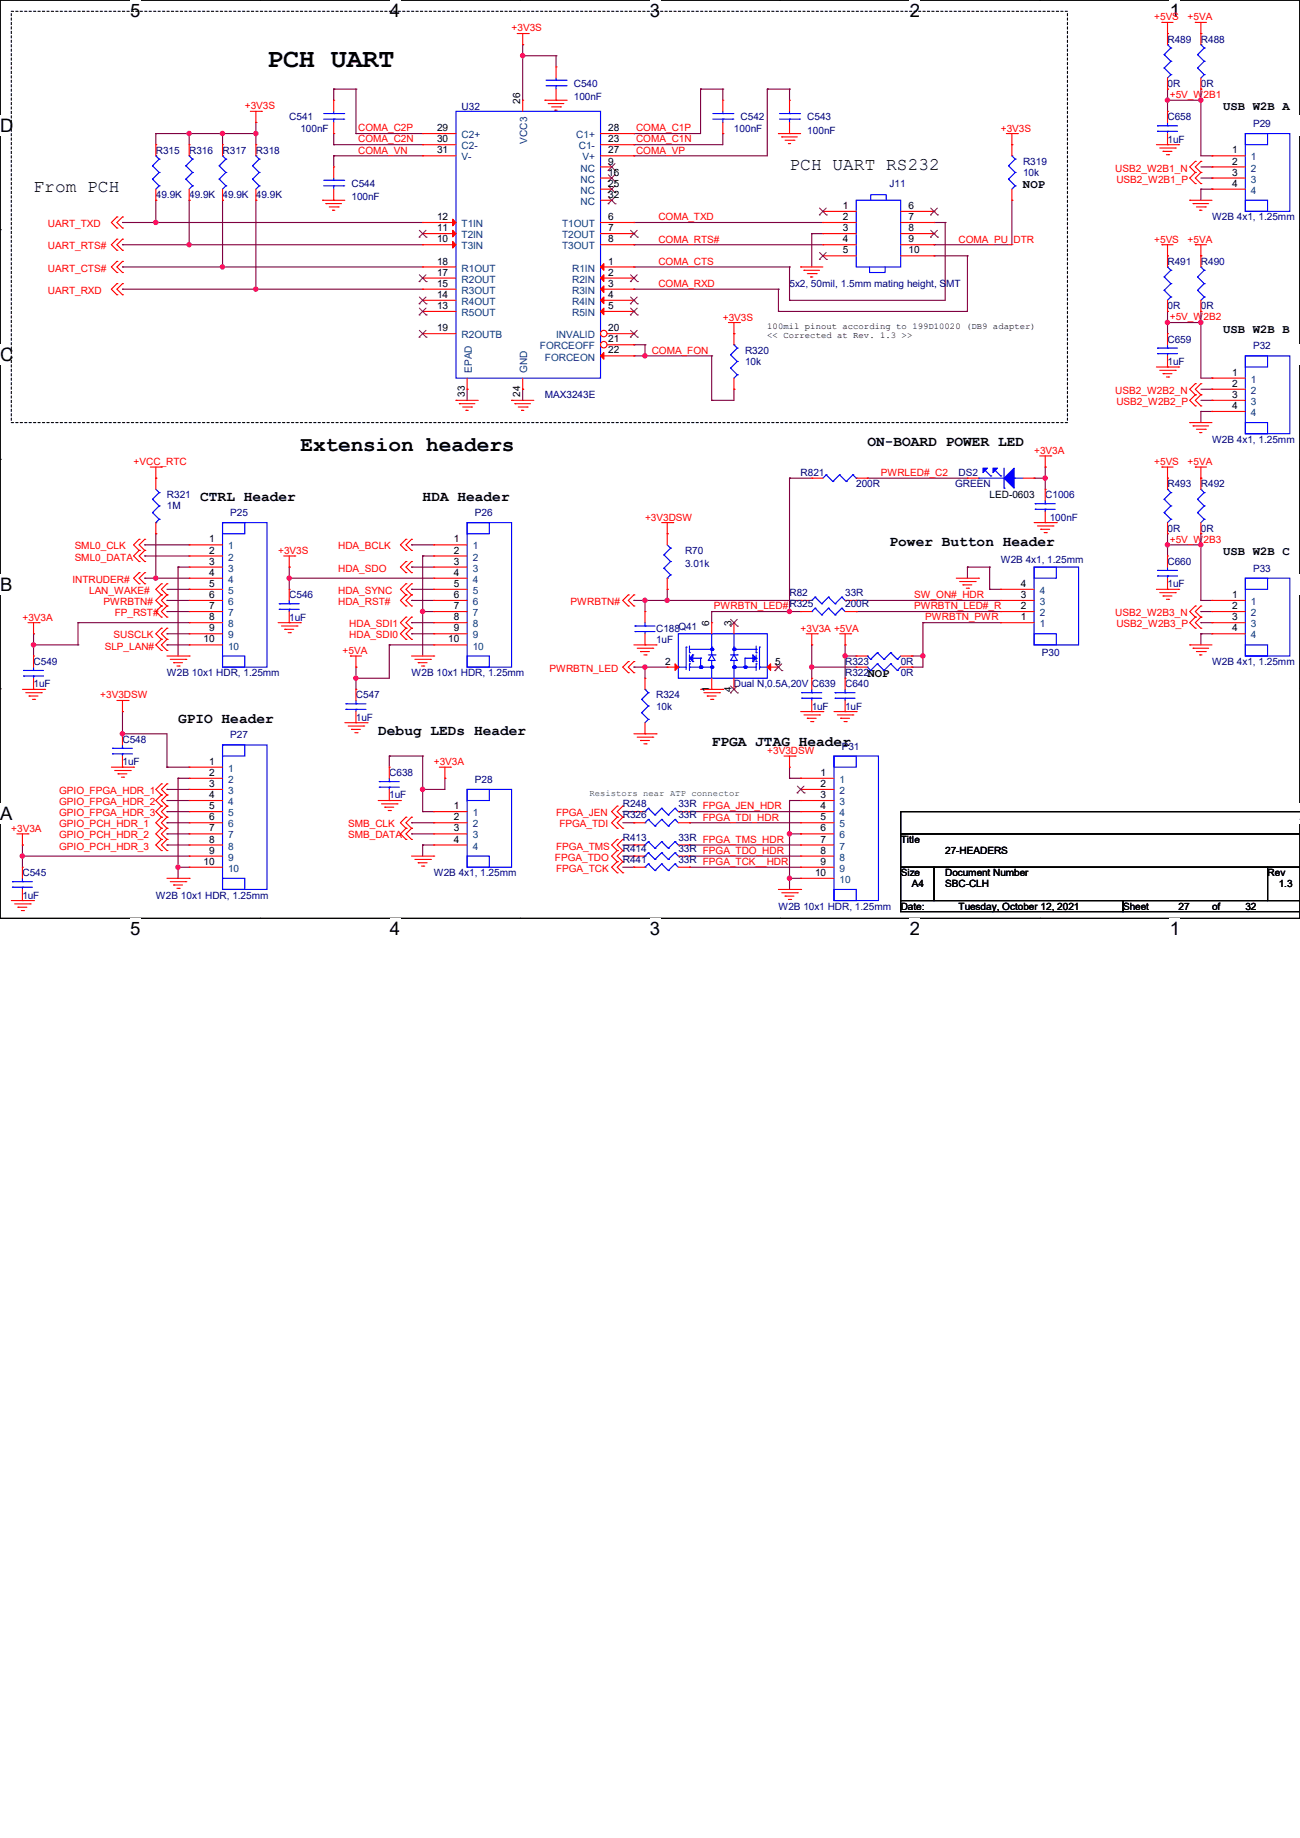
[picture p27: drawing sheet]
<svg xmlns="http://www.w3.org/2000/svg" width="297mm" height="420mm" viewBox="0 0 297 420" stroke-linecap="round" stroke-linejoin="round" font-family="sans-serif">
<defs><g id="words">
<text font-size="6.1" x="61" y="15.3">PCH UART</text>
<text font-size="4.8" x="68.6" y="103.2">Extension headers</text>
<g font-size="4.2">
<text x="29.7" y="3.9">5</text>
<text x="89.1" y="3.9">4</text>
<text x="148.5" y="3.9">3</text>
<text x="207.9" y="3.9">2</text>
<text x="267.3" y="3.9">1</text>
<text x="0" y="30.1">D</text>
<text x="0" y="82.5">C</text>
<text x="0" y="135">B</text>
<text x="0" y="187.4">A</text>
<text x="297" y="187.4">A</text>
<text x="29.7" y="213.7">5</text>
<text x="89.1" y="213.7">4</text>
<text x="148.5" y="213.7">3</text>
<text x="207.9" y="213.7">2</text>
<text x="267.3" y="213.7">1</text>
</g>
<g font-size="4.1">
<text x="180.4" y="38.9">PCH UART RS232</text>
<text x="7.7" y="43.9">From PCH</text>
</g>
<g font-size="3.3">
<text x="198.2" y="101.8">ON-BOARD POWER LED</text>
<text x="45.8" y="114.5">CTRL Header</text>
<text x="96.6" y="114.5">HDA Header</text>
<text x="203.2" y="124.7">Power Button Header</text>
<text x="40.7" y="165.3">GPIO Header</text>
<text x="86.4" y="167.9">Debug LEDs Header</text>
<text x="162.6" y="170.4">FPGA JTAG Header</text>
</g>
<g font-size="2.8">
<text x="279.4" y="25.2">USB W2B A</text>
<text x="233.7" y="43">NOP</text>
<text x="279.4" y="76">USB W2B B</text>
<text x="279.4" y="126.8">USB W2B C</text>
<text x="198.2" y="154.8">NOP</text>
</g>
<g font-size="2.3" fill="#f00">
<text x="263.7" y="4.7">+5VS</text>
<text x="271.3" y="4.7">+5VA</text>
<text x="116.9" y="7.2">+3V3S</text>
<text x="267.3" y="22.4">+5V_W2B1</text>
<text x="55.9" y="25">+3V3S</text>
<text x="81.8" y="32.6">COMA_C2N</text>
<text x="81.8" y="30">COMA_C2P</text>
<text x="81.8" y="35.1">COMA_VN</text>
<text x="145.3" y="30">COMA_C1P</text>
<text x="145.3" y="32.6">COMA_C1N</text>
<text x="145.3" y="35.1">COMA_VP</text>
<text x="228.6" y="30.1">+3V3S</text>
<text x="254.8" y="39.2">USB2_W2B1_N</text>
<text x="255.1" y="41.7">USB2_W2B1_P</text>
<text x="11" y="51.9">UART_TXD</text>
<text x="150.4" y="50.3">COMA_TXD</text>
<text x="11" y="57">UART_RTS#</text>
<text x="150.4" y="55.4">COMA_RTS#</text>
<text x="219" y="55.4">COMA_PU_DTR</text>
<text x="263.7" y="55.5">+5VS</text>
<text x="271.3" y="55.5">+5VA</text>
<text x="11" y="62.1">UART_CTS#</text>
<text x="150.4" y="60.5">COMA_CTS</text>
<text x="150.4" y="65.6">COMA_RXD</text>
<text x="11" y="67.1">UART_RXD</text>
<text x="165.1" y="73.2">+3V3S</text>
<text x="267.3" y="73.2">+5V_W2B2</text>
<text x="148.9" y="80.8">COMA_FON</text>
<text x="254.8" y="90">USB2_W2B2_N</text>
<text x="255.1" y="92.5">USB2_W2B2_P</text>
<text x="30.5" y="106.3">+VCC_RTC</text>
<text x="236.3" y="103.7">+3V3A</text>
<text x="263.7" y="106.3">+5VS</text>
<text x="271.3" y="106.3">+5VA</text>
<text x="201.2" y="108.8">PWRLED#_C2</text>
<text x="147.4" y="119">+3V3DSW</text>
<text x="17.1" y="125.6">SML0_CLK</text>
<text x="77.3" y="125.6">HDA_BCLK</text>
<text x="267.3" y="124">+5V_W2B3</text>
<text x="17.1" y="128.1">SML0_DATA</text>
<text x="63.5" y="126.6">+3V3S</text>
<text x="77.3" y="130.6">HDA_SDO</text>
<text x="16.6" y="133.2">INTRUDER#</text>
<text x="20.4" y="135.7">LAN_WAKE#</text>
<text x="77.3" y="135.7">HDA_SYNC</text>
<text x="208.8" y="136.7">SW_ON#_HDR</text>
<text x="5.1" y="141.8">+3V3A</text>
<text x="23.7" y="138.3">PWRBTN#</text>
<text x="26.2" y="140.8">FP_RST#</text>
<text x="77.3" y="138.3">HDA_RST#</text>
<text x="79.8" y="143.3">HDA_SDI1</text>
<text x="130.3" y="138.3">PWRBTN#</text>
<text x="163.1" y="139.2">PWRBTN_LED#</text>
<text x="208.8" y="139.2">PWRBTN_LED#_R</text>
<text x="211.4" y="141.8">PWRBTN_PWR</text>
<text x="254.8" y="140.8">USB2_W2B3_N</text>
<text x="255.1" y="143.3">USB2_W2B3_P</text>
<text x="23.9" y="148.4">SLP_LAN#</text>
<text x="26" y="145.9">SUSCLK</text>
<text x="78.3" y="149.4">+5VA</text>
<text x="79.8" y="145.9">HDA_SDI0</text>
<text x="182.9" y="144.4">+3V3A +5VA</text>
<text x="125.5" y="153.5">PWRBTN_LED</text>
<text x="22.9" y="159.6">+3V3DSW</text>
<text x="175.3" y="172.3">+3V3DSW</text>
<text x="99.1" y="174.8">+3V3A</text>
<text x="13.5" y="181.4">GPIO_FPGA_HDR_1</text>
<text x="13.5" y="184">GPIO_FPGA_HDR_2</text>
<text x="2.6" y="190.1">+3V3A</text>
<text x="13.5" y="186.5">GPIO_FPGA_HDR_3</text>
<text x="13.5" y="189.1">GPIO_PCH_HDR_1</text>
<text x="13.5" y="191.6">GPIO_PCH_HDR_2</text>
<text x="79.5" y="191.6">SMB_DATA</text>
<text x="79.5" y="189.1">SMB_CLK</text>
<text x="127" y="186.5">FPGA_JEN</text>
<text x="127.8" y="189.1">FPGA_TDI</text>
<text x="13.5" y="194.1">GPIO_PCH_HDR_3</text>
<text x="126.8" y="196.7">FPGA_TDO</text>
<text x="127" y="194.1">FPGA_TMS</text>
<text x="127" y="199.2">FPGA_TCK</text>
</g>
<g font-size="2.3" fill="#000080">
<text x="266.7" y="9.7">R489</text>
<text x="274.4" y="9.7">R488</text>
<text x="131.1" y="19.9">C540</text>
<text x="131.1" y="22.9">100nF</text>
<text x="266.7" y="19.9">0R</text>
<text x="274.4" y="19.9">0R</text>
<text x="66.1" y="27.5">C541</text>
<text x="105.5" y="25.2">U32</text>
<text x="169.2" y="27.5">C542</text>
<text x="184.4" y="27.5">C543</text>
<text x="266.7" y="27.5">C658</text>
<text x="286.3" y="29">P29</text>
<text x="35.6" y="35.1">R315</text>
<text x="43.2" y="35.1">R316</text>
<text x="50.8" y="35.1">R317</text>
<text x="58.5" y="35.1">R318</text>
<text x="68.6" y="30.1">100nF</text>
<text x="167.7" y="30.1">100nF</text>
<text x="184.4" y="30.6">100nF</text>
<text x="266.7" y="32.6">1uF</text>
<text x="233.7" y="37.7">R319</text>
<text x="233.7" y="40.2">10k</text>
<text x="35.6" y="45.3">49.9K</text>
<text x="43.2" y="45.3">49.9K</text>
<text x="50.8" y="45.3">49.9K</text>
<text x="58.5" y="45.3">49.9K</text>
<text x="80.3" y="42.8">C544</text>
<text x="80.3" y="45.8">100nF</text>
<text x="203.2" y="42.8">J11</text>
<text x="276.9" y="50.4">W2B 4x1, 1.25mm</text>
<text x="180.4" y="65.6">5x2, 50mil, 1.5mm mating height, SMT</text>
<text x="266.7" y="60.5">R491</text>
<text x="274.4" y="60.5">R490</text>
<text x="266.7" y="70.7">0R</text>
<text x="274.4" y="70.7">0R</text>
<text x="170.2" y="80.9">R320</text>
<text x="170.2" y="83.4">10k</text>
<text x="266.7" y="78.3">C659</text>
<text x="266.7" y="83.4">1uF</text>
<text x="286.3" y="79.8">P32</text>
<text x="124.5" y="91">MAX3243E</text>
<text x="276.9" y="101.2">W2B 4x1, 1.25mm</text>
<text x="38.1" y="113.9">R321</text>
<text x="182.9" y="108.8">R821</text>
<text x="195.6" y="111.3">200R</text>
<text x="218.2" y="111.3">GREEN</text>
<text x="219" y="108.8">DS2</text>
<text x="238.8" y="113.9">C1006</text>
<text x="266.7" y="111.3">R493</text>
<text x="274.4" y="111.3">R492</text>
<text x="38.1" y="116.4">1M</text>
<text x="52.6" y="117.9">P25</text>
<text x="108.5" y="117.9">P26</text>
<text x="239.8" y="119">100nF</text>
<text x="266.7" y="121.5">0R</text>
<text x="274.4" y="121.5">0R</text>
<text x="156.5" y="126.6">R70</text>
<text x="156.5" y="129.6">3.01k</text>
<text x="228.6" y="128.6">W2B 4x1, 1.25mm</text>
<text x="266.7" y="129.1">C660</text>
<text x="286.3" y="130.6">P33</text>
<text x="66.1" y="136.7">C546</text>
<text x="180.4" y="136.2">R82</text>
<text x="193.1" y="136.2">33R</text>
<text x="266.7" y="134.2">1uF</text>
<text x="66.1" y="141.8">1uF</text>
<text x="180.4" y="138.8">R325</text>
<text x="193.1" y="138.8">200R</text>
<text x="149.9" y="144.4">C188Q41</text>
<text x="149.9" y="146.9">1uF</text>
<text x="238" y="149.9">P30</text>
<text x="7.7" y="152">C549</text>
<text x="38.1" y="154.5">W2B 10x1 HDR, 1.25mm</text>
<text x="94" y="154.5">W2B 10x1 HDR, 1.25mm</text>
<text x="193.1" y="154.5">R322</text>
<text x="193.1" y="152">R323</text>
<text x="205.8" y="154.5">0R</text>
<text x="205.8" y="152">0R</text>
<text x="276.9" y="152">W2B 4x1, 1.25mm</text>
<text x="7.7" y="157.1">1uF</text>
<text x="81.3" y="159.6">C547</text>
<text x="149.9" y="159.6">R324</text>
<text x="167.7" y="157.1">Dual N,0.5A,20V</text>
<text x="185.5" y="157.1">C639</text>
<text x="193.1" y="157.1">C640</text>
<text x="81.3" y="164.7">1uF</text>
<text x="149.9" y="162.1">10k</text>
<text x="185.5" y="162.1">1uF</text>
<text x="193.1" y="162.1">1uF</text>
<text x="28" y="169.8">C548</text>
<text x="52.6" y="168.7">P27</text>
<text x="192.3" y="171.3">P31</text>
<text x="28" y="174.8">1uF</text>
<text x="88.9" y="177.4">C638</text>
<text x="108.5" y="178.9">P28</text>
<text x="88.9" y="182.5">1uF</text>
<text x="142.3" y="184.5">R248</text>
<text x="155" y="184.5">33R FPGA_JEN_HDR</text>
<text x="142.3" y="187">R326</text>
<text x="155" y="187">33R FPGA_TDI_HDR</text>
<text x="142.3" y="192.1">R413</text>
<text x="142.3" y="194.6">R414</text>
<text x="142.3" y="197.2">R441</text>
<text x="155" y="192.1">33R FPGA_TMS_HDR</text>
<text x="155" y="194.6">33R FPGA_TDO_HDR</text>
<text x="155" y="197.2">33R FPGA_TCK__HDR</text>
<text x="5.1" y="200.2">C545</text>
<text x="99.1" y="200.2">W2B 4x1, 1.25mm</text>
<text x="5.1" y="205.3">1uF</text>
<text x="35.6" y="205.3">W2B 10x1 HDR, 1.25mm</text>
<text x="177.8" y="207.9">W2B 10x1 HDR, 1.25mm</text>
</g>
<g font-size="2.3">
<text x="118.9" y="23.7" transform="rotate(-90 118.9 23.7)">26</text>
<text x="99.9" y="30">29</text>
<text x="139" y="30">28</text>
<text x="99.9" y="32.5">30</text>
<text x="99.9" y="35.1">31</text>
<text x="139" y="35.1">27</text>
<text x="139" y="32.5">23</text>
<text x="281.5" y="35.1">1</text>
<text x="139" y="37.6">9</text>
<text x="139" y="40.1">16</text>
<text x="281.5" y="37.6">2</text>
<text x="281.5" y="40.1">3</text>
<text x="139" y="42.7">25</text>
<text x="139" y="45.2">32</text>
<text x="192.6" y="47.8">1</text>
<text x="207.6" y="47.8">6</text>
<text x="281.5" y="42.7">4</text>
<text x="99.9" y="52.8">11</text>
<text x="99.9" y="50.3">12</text>
<text x="139" y="50.3">6</text>
<text x="139" y="52.8">7</text>
<text x="192.6" y="50.3">2</text>
<text x="192.6" y="52.8">3</text>
<text x="207.6" y="52.8">8</text>
<text x="207.6" y="50.3">7</text>
<text x="99.9" y="55.4">10</text>
<text x="139" y="55.4">8</text>
<text x="192.6" y="55.4">4</text>
<text x="192.6" y="57.9">5</text>
<text x="207.6" y="57.9">10</text>
<text x="207.6" y="55.4">9</text>
<text x="99.9" y="60.5">18</text>
<text x="99.9" y="63">17</text>
<text x="99.9" y="65.5">15</text>
<text x="139" y="60.5">1</text>
<text x="139" y="63">2</text>
<text x="139" y="65.5">3</text>
<text x="99.9" y="68.1">14</text>
<text x="99.9" y="70.6">13</text>
<text x="139" y="68.1">4</text>
<text x="139" y="70.6">5</text>
<text x="99.9" y="75.7">19</text>
<text x="139" y="75.7">20</text>
<text x="139" y="80.8">22</text>
<text x="139" y="78.2">21</text>
<text x="281.5" y="85.9">1</text>
<text x="281.5" y="88.4">2</text>
<text x="106.2" y="90.7" transform="rotate(-90 106.2 90.7)">33</text>
<text x="118.9" y="90.7" transform="rotate(-90 118.9 90.7)">24</text>
<text x="281.5" y="90.9">3</text>
<text x="281.5" y="93.5">4</text>
<text x="226.1" y="113.9">LED-0603</text>
<text x="47.8" y="124">1</text>
<text x="103.7" y="124">1</text>
<text x="47.8" y="126.5">2</text>
<text x="47.8" y="129">3</text>
<text x="47.8" y="131.6">4</text>
<text x="103.7" y="126.5">2</text>
<text x="103.7" y="129">3</text>
<text x="103.7" y="131.6">4</text>
<text x="47.8" y="134.1">5</text>
<text x="47.8" y="136.7">6</text>
<text x="103.7" y="134.1">5</text>
<text x="103.7" y="136.7">6</text>
<text x="233.2" y="136.7">3</text>
<text x="233.2" y="134.1">4</text>
<text x="281.5" y="136.7">1</text>
<text x="47.8" y="139.2">7</text>
<text x="47.8" y="141.7">8</text>
<text x="103.7" y="139.2">7</text>
<text x="103.7" y="141.7">8</text>
<text x="162.1" y="143" transform="rotate(-90 162.1 143)">6</text>
<text x="167.1" y="143" transform="rotate(-90 167.1 143)">3</text>
<text x="233.2" y="141.7">1</text>
<text x="233.2" y="139.2">2</text>
<text x="281.5" y="139.2">2</text>
<text x="281.5" y="141.7">3</text>
<text x="46.5" y="146.8">10</text>
<text x="47.8" y="144.3">9</text>
<text x="102.4" y="146.8">10</text>
<text x="103.7" y="144.3">9</text>
<text x="281.5" y="144.3">4</text>
<text x="151.9" y="151.9">2</text>
<text x="177.1" y="151.9">5</text>
<text x="162.1" y="158" transform="rotate(-90 162.1 158)">1</text>
<text x="167.1" y="158" transform="rotate(-90 167.1 158)">4</text>
<text x="47.8" y="174.8">1</text>
<text x="47.8" y="177.3">2</text>
<text x="47.8" y="179.8">3</text>
<text x="187.5" y="177.3">1</text>
<text x="187.5" y="179.8">2</text>
<text x="47.8" y="182.4">4</text>
<text x="47.8" y="184.9">5</text>
<text x="103.7" y="184.9">1</text>
<text x="187.5" y="182.4">3</text>
<text x="187.5" y="184.9">4</text>
<text x="47.8" y="187.5">6</text>
<text x="47.8" y="190">7</text>
<text x="103.7" y="187.5">2</text>
<text x="103.7" y="190">3</text>
<text x="187.5" y="187.5">5</text>
<text x="187.5" y="190">6</text>
<text x="46.5" y="197.6">10</text>
<text x="47.8" y="192.5">8</text>
<text x="47.8" y="195.1">9</text>
<text x="103.7" y="192.5">4</text>
<text x="187.5" y="192.5">7</text>
<text x="187.5" y="195.1">8</text>
<text x="187.5" y="197.6">9</text>
<text x="205.8" y="192.6">Title</text>
<text x="215.9" y="195.2">27-HEADERS</text>
<text x="186.2" y="200.2">10</text>
<text x="205.8" y="200.2">Size</text>
<text x="208.3" y="202.8">A4</text>
<text x="215.9" y="200.2">Document Number</text>
<text x="215.9" y="202.8">SBC-CLH</text>
<text x="289.6" y="200.2">Rev</text>
<text x="292.2" y="202.8">1.3</text>
<text x="205.8" y="207.9">Date:</text>
<text x="219" y="207.9">Tuesday, October 12, 2021</text>
<text x="256.6" y="207.9">Sheet</text>
<text x="269.3" y="207.9">27</text>
<text x="276.9" y="207.9">of</text>
<text x="284.5" y="207.9">32</text>
</g>
<g font-size="2.3" fill="#004080">
<text x="105.5" y="31.6">C2+</text>
<text x="105.5" y="34.1">C2-</text>
<text x="120.5" y="32.8" transform="rotate(-90 120.5 32.8)">VCC3</text>
<text x="131.7" y="31.6">C1+</text>
<text x="132.3" y="34.1">C1-</text>
<text x="105.5" y="36.7">V-</text>
<text x="132.6" y="39.2">NC</text>
<text x="132.6" y="41.7">NC</text>
<text x="133.1" y="36.7">V+</text>
<text x="285.8" y="36.7">1</text>
<text x="285.8" y="39.2">2</text>
<text x="285.8" y="41.7">3</text>
<text x="132.6" y="44.3">NC</text>
<text x="132.6" y="46.8">NC</text>
<text x="285.8" y="44.3">4</text>
<text x="105.5" y="51.9">T1IN</text>
<text x="128.4" y="51.9">T1OUT</text>
<text x="105.5" y="57">T3IN</text>
<text x="105.5" y="54.4">T2IN</text>
<text x="128.4" y="54.4">T2OUT</text>
<text x="128.4" y="57">T3OUT</text>
<text x="105.5" y="62.1">R1OUT</text>
<text x="105.5" y="64.6">R2OUT</text>
<text x="130.7" y="62.1">R1IN</text>
<text x="130.7" y="64.6">R2IN</text>
<text x="105.5" y="67.1">R3OUT</text>
<text x="105.5" y="69.7">R4OUT</text>
<text x="130.7" y="67.1">R3IN</text>
<text x="130.7" y="69.7">R4IN</text>
<text x="105.5" y="77.3">R2OUTB</text>
<text x="105.5" y="72.2">R5OUT</text>
<text x="127" y="77.3">INVALID</text>
<text x="130.7" y="72.2">R5IN</text>
<text x="123.4" y="79.8">FORCEOFF</text>
<text x="124.5" y="82.4">FORCEON</text>
<text x="107.8" y="85.1" transform="rotate(-90 107.8 85.1)">EPAD</text>
<text x="120.5" y="85.1" transform="rotate(-90 120.5 85.1)">GND</text>
<text x="285.8" y="87.5">1</text>
<text x="285.8" y="90">2</text>
<text x="285.8" y="92.5">3</text>
<text x="285.8" y="95.1">4</text>
<text x="52.1" y="125.6">1</text>
<text x="108" y="125.6">1</text>
<text x="52.1" y="128.1">2</text>
<text x="52.1" y="130.6">3</text>
<text x="108" y="128.1">2</text>
<text x="108" y="130.6">3</text>
<text x="52.1" y="133.2">4</text>
<text x="52.1" y="135.7">5</text>
<text x="108" y="133.2">4</text>
<text x="108" y="135.7">5</text>
<text x="237.5" y="135.7">4</text>
<text x="52.1" y="138.3">6</text>
<text x="52.1" y="140.8">7</text>
<text x="52.1" y="143.3">8</text>
<text x="108" y="138.3">6</text>
<text x="108" y="140.8">7</text>
<text x="108" y="143.3">8</text>
<text x="237.5" y="143.3">1</text>
<text x="237.5" y="140.8">2</text>
<text x="237.5" y="138.3">3</text>
<text x="285.8" y="138.3">1</text>
<text x="285.8" y="140.8">2</text>
<text x="285.8" y="143.3">3</text>
<text x="52.1" y="145.9">9</text>
<text x="52.1" y="148.4">10</text>
<text x="108" y="145.9">9</text>
<text x="108" y="148.4">10</text>
<text x="285.8" y="145.9">4</text>
<text x="52.1" y="176.4">1</text>
<text x="52.1" y="178.9">2</text>
<text x="191.8" y="178.9">1</text>
<text x="52.1" y="181.4">3</text>
<text x="52.1" y="184">4</text>
<text x="191.8" y="181.4">2</text>
<text x="191.8" y="184">3</text>
<text x="52.1" y="186.5">5</text>
<text x="52.1" y="189.1">6</text>
<text x="52.1" y="191.6">7</text>
<text x="108" y="186.5">1</text>
<text x="108" y="189.1">2</text>
<text x="108" y="191.6">3</text>
<text x="191.8" y="186.5">4</text>
<text x="191.8" y="189.1">5</text>
<text x="191.8" y="191.6">6</text>
<text x="52.1" y="194.1">8</text>
<text x="52.1" y="196.7">9</text>
<text x="108" y="194.1">4</text>
<text x="191.8" y="194.1">7</text>
<text x="191.8" y="196.7">8</text>
<text x="52.1" y="199.2">10</text>
<text x="191.8" y="199.2">9</text>
<text x="191.8" y="201.8">10</text>
</g>
<g font-size="2">
<text x="175.3" y="75.3">100mil pinout according to 199D10020 (DB9 adapter)</text>
<text x="175.3" y="77.3">&lt;&lt; Corrected at Rev. 1.3 &gt;&gt;</text>
</g>
<text font-size="2" fill="#008000" x="134.7" y="181.9">Resistors near ATP connector</text>
</g></defs>
<path d="M0 0h297v209.8h-297z" fill="none" stroke="#000" stroke-width=".25"/>
<g fill="#fff">
<path d="M29.7 0h2.4v4.8h-2.4z"/>
<path d="M29.7 209.8h2.4v4.8h-2.4z"/>
</g>
<path d="M59.4 0h.1M59.4 209.8h.1" fill="none" stroke="#000" stroke-width=".25"/>
<g fill="#fff">
<path d="M89.1 0h2.3v4.8h-2.3z"/>
<path d="M89.1 209.8h2.3v4.8h-2.3z"/>
</g>
<path d="M118.8 0h.1M118.8 209.8h.1" fill="none" stroke="#000" stroke-width=".25"/>
<g fill="#fff">
<path d="M148.5 0h2.3v4.8h-2.3z"/>
<path d="M148.5 209.8h2.3v4.8h-2.3z"/>
</g>
<path d="M178.2 0h.1M178.2 209.8h.1" fill="none" stroke="#000" stroke-width=".25"/>
<g fill="#fff">
<path d="M207.9 0h2.3v4.8h-2.3z"/>
<path d="M207.9 209.8h2.3v4.8h-2.3z"/>
</g>
<path d="M237.6 0h.1M237.6 209.8h.1" fill="none" stroke="#000" stroke-width=".25"/>
<g fill="#fff">
<path d="M267.3 0h2.3v4.8h-2.3z"/>
<path d="M267.3 209.8h2.3v4.8h-2.3z"/>
<path d="M0 26.2h3.1v4.8h-3.1z"/>
<path d="M297 26.2v4.8z"/>
<path d="M0 78.7h3.1v4.7h-3.1z"/>
<path d="M297 78.7v4.7z"/>
</g>
<path d="M0 52.5h.1M297 52.5h.1" fill="none" stroke="#000" stroke-width=".25"/>
<g fill="#fff">
<path d="M0 131.1h2.9v4.8h-2.9z"/>
<path d="M297 131.1v4.8z"/>
</g>
<path d="M0 104.9h.1M297 104.9h.1" fill="none" stroke="#000" stroke-width=".25"/>
<g fill="#fff">
<path d="M0 183.6h2.9v4.7h-2.9z"/>
<path d="M296.9 183.6h.1v4.7h-.1z"/>
</g>
<path d="M0 157.4h.1M297 157.4h.1M205.8 198.2h7.6v7.6h-7.6zM213.4 198.2h76.2v7.6h-76.2zM297.1 185.5h-91.3v5h91.3h-91.3v7.7h91.3h-7.5v7.6h7.5h-40.5v2.5h40.5M205.8 205.8h50.8v2.5h-50.8z" fill="none" stroke="#000" stroke-width=".25"/>
<path d="M2.6 2.6h241.3v94h-241.3z" fill="none" stroke="#000" stroke-width=".25" stroke-dasharray=".5"/>
<g fill="none" stroke="#800040" stroke-width=".25">
<path d="M119.4 12.7h.1M119.4 10.2h.1M119.4 10.2v12.7M119.4 12.7h7.6M127 12.7h.1M127 12.7v2.6M35.6 30.5h.1M35.6 30.5h22.9M35.6 30.5v2.6M43.2 30.5h.1M43.2 30.5v2.6M50.8 30.5h.1"/>
<path d="M50.8 30.5v2.6M58.5 28h.1M58.5 30.5h.1M58.5 28v5.1M76.2 33.1h.1M76.2 30.5h.1M76.2 20.4h.1M76.2 35.6h.1M76.2 20.4h5.1M76.2 33.1h20.4M76.2 20.4v2.5M76.2 30.5v2.6"/>
<path d="M76.2 35.6v2.5M76.2 35.6h20.4M81.3 30.5h.1M81.3 20.4h.1M81.3 30.5h15.3M81.3 20.4v10.1M144.8 30.5h.1M144.8 33.1h.1M144.8 35.6h.1M160.1 20.4h.1M160.1 20.4h5M160.1 20.4v10.1h-15.3"/>
<path d="M165.1 20.4h.1M165.1 30.5h.1M165.1 20.4v2.5M165.1 30.5v2.6h-20.3M175.3 20.4h.1M175.3 20.4v15.2h-30.5M175.3 20.4h5.1M180.4 20.4h.1M180.4 20.4v2.5M266.7 22.9h.1M266.7 20.4h.1M266.7 22.9h7.7"/>
<path d="M266.7 20.4v5M274.4 22.9h.1M274.4 20.4h.1M274.4 20.4v15.2h2.5M274.4 38.1h2.5M276.9 38.1h.1M276.9 35.6h.1M28 50.8h.1M28 55.9h.1M28 50.8h68.6M28 55.9h68.6M35.6 50.8h.1"/>
<path d="M35.6 45.8h.1M35.6 45.8v5M43.2 55.9h.1M43.2 45.8h.1M43.2 45.8v10.1M50.8 45.8h.1M50.8 45.8v15.2M58.5 45.8h.1M58.5 45.8v20.3M144.8 55.9h.1M144.8 50.8h.1M144.8 50.8h43.2"/>
<path d="M144.8 55.9h43.2M185.5 53.4h.1M185.5 53.4h2.5M185.5 53.4v7.6M213.4 50.8h.1M213.4 58.5h.1M213.4 55.9h.1M213.4 50.8h2.5M213.4 58.5h7.6M215.9 50.8h.1M215.9 50.8v17.8h-35.5M221 58.5h.1"/>
<path d="M221 58.5v12.7h-43.2M231.2 45.8h.1M231.2 45.8v10.1h-17.8M274.4 43.2h.1M274.4 40.7h2.5M274.4 43.2v2.6M274.4 43.2h2.5M276.9 40.7h.1M276.9 43.2h.1M28 61h.1M28 66.1h.1M28 61h68.6"/>
<path d="M28 66.1h68.6M50.8 61h.1M58.5 66.1h.1M144.8 61h.1M144.8 66.1h.1M144.8 78.8h.1M144.8 61h35.6M144.8 66.1h33M144.8 78.8h2.6M147.4 78.8h.1M147.4 78.8v2.5M177.8 66.1h.1"/>
<path d="M177.8 71.2h.1M177.8 66.1v5.1M180.4 68.6h.1M180.4 61h.1M180.4 61v7.6M266.7 73.7h.1M266.7 71.2h.1M266.7 71.2v5M266.7 73.7h7.7M274.4 73.7h.1M274.4 71.2h.1M274.4 71.2v15.2h2.5"/>
<path d="M106.7 88.9h.1M106.7 88.9v2.6M119.4 88.9h.1M119.4 88.9v2.6M144.8 81.3h.1M144.8 81.3h17.8M147.4 81.3h.1M162.6 81.3h.1M162.6 91.5h.1M162.6 81.3v10.2M167.7 88.9h.1M167.7 88.9v2.6h-5.1"/>
<path d="M274.4 94h.1M274.4 91.5h2.5M274.4 94v2.6M274.4 88.9h2.5M274.4 94h2.5M276.9 88.9h.1M276.9 91.5h.1M276.9 86.4h.1M276.9 94h.1M180.4 109.3h.1M180.4 109.3v30.4M180.4 109.3h5.1"/>
<path d="M198.2 109.3h.1M198.2 109.3h22.8M236.3 109.3h.1M236.3 109.3h2.5M238.8 106.7h.1M238.8 109.3h.1M238.8 106.7v5.1M33.1 124.5h.1M33.1 127h.1M33.1 132.1h.1M33.1 127h10.1M33.1 124.5h10.1"/>
<path d="M33.1 132.1h10.1M35.6 132.1h.1M35.6 122h.1M35.6 122v10.1M38.1 139.7h.1M38.1 137.2h.1M38.1 139.7h5.1M38.1 137.2h5.1M38.1 134.7h5.1M40.7 129.6h.1M40.7 129.6v20.3M40.7 129.6h2.5"/>
<path d="M43.2 134.7h.1M66.1 129.6h.1M66.1 132.1h.1M66.1 129.6v5.1M66.1 132.1h33M94 124.5h.1M94 129.6h.1M94 134.7h.1M94 137.2h.1M94 137.2h5.1M94 124.5h5.1M94 129.6h5.1"/>
<path d="M94 134.7h5.1M96.6 127h.1M96.6 139.7h.1M96.6 139.7h2.5M96.6 127h2.5M96.6 127v22.9M144.8 137.2h.1M144.8 137.2h38.1M147.4 137.2h.1M147.4 137.2v2.5M152.4 137.2h.1M152.4 134.7h.1"/>
<path d="M152.4 134.7v2.5M162.6 139.7h.1M162.6 139.7v2.6M162.6 139.7h20.3M180.4 139.7h.1M195.6 137.2h.1M195.6 139.7h.1M195.6 139.7h33M195.6 137.2h33M221 129.6h.1M221 129.6v2.5M221 129.6h5.1"/>
<path d="M226.1 129.6h.1M226.1 134.7h.1M226.1 134.7h2.5M226.1 129.6v5.1M266.7 124.5h.1M266.7 122h.1M266.7 124.5h7.7M266.7 122v5M274.4 139.7h.1M274.4 124.5h.1M274.4 122h.1M274.4 137.2h.1"/>
<path d="M274.4 139.7h2.5M274.4 137.2h2.5M274.4 122v15.2M7.7 147.4h.1M7.7 144.8h.1M7.7 147.4h10.1M7.7 144.8v5.1M17.8 142.3h.1M17.8 147.4h.1M17.8 142.3h25.4M17.8 142.3v5.1M38.1 144.8h.1"/>
<path d="M38.1 147.4h.1M38.1 144.8h5.1M38.1 147.4h5.1M81.3 152.4h.1M81.3 155h.1M81.3 152.4v5.1M88.9 147.4h.1M88.9 147.4h10.2M88.9 147.4v7.6h-7.6M94 142.3h.1M94 144.8h.1M94 142.3h5.1"/>
<path d="M94 144.8h5.1M144.8 152.4h.1M144.8 152.4h7.6M147.4 152.4h.1M147.4 152.4v2.6M185.5 152.4h.1M185.5 147.4h.1M185.5 147.4v7.6M185.5 152.4h10.1M193.1 149.9h.1M193.1 147.4h.1M193.1 147.4v7.6"/>
<path d="M193.1 149.9h2.5M208.3 152.4h.1M208.3 149.9h.1M208.3 149.9h2.6M210.9 149.9h.1M210.9 142.3h.1M210.9 142.3h17.7M210.9 142.3v10.1h-2.6M274.4 142.3h.1M274.4 144.8h.1M274.4 142.3h2.5M274.4 144.8h2.5"/>
<path d="M274.4 144.8v2.6M28 162.6h.1M28 167.7h.1M28 162.6v5.1M28 167.7h10.1v7.6M38.1 175.3h.1M38.1 175.3h5.1M40.7 177.8h.1M40.7 177.8v22.9M40.7 177.8h2.5M88.9 172.8h.1M88.9 172.8v2.5"/>
<path d="M88.9 172.8h7.7M96.6 172.8h.1M96.6 172.8v12.7M101.6 177.8h.1M101.6 177.8v2.6h-5M180.4 177.8h.1M180.4 175.3v2.5M180.4 177.8h2.5M182.9 177.8h.1M5.1 195.6h.1M5.1 193.1h.1M5.1 193.1v5.1"/>
<path d="M5.1 195.6h38.1M38.1 180.4h.1M38.1 182.9h.1M38.1 185.5h.1M38.1 188h.1M38.1 190.5h.1M38.1 193.1h.1M38.1 180.4h5.1M38.1 182.9h5.1M38.1 185.5h5.1M38.1 188h5.1M38.1 190.5h5.1"/>
<path d="M38.1 193.1h5.1M40.7 198.2h.1M40.7 198.2h2.5M94 188h.1M94 190.5h.1M94 188h5.1M94 190.5h5.1M96.6 193.1h.1M96.6 185.5h.1M96.6 180.4h.1M96.6 185.5h2.5M96.6 193.1h2.5"/>
<path d="M96.6 193.1v2.5M142.3 185.5h2.5M142.3 188h2.5M142.3 193.1h2.5M142.3 198.2h2.5M142.3 195.6h2.5M144.8 185.5h.1M144.8 188h.1M144.8 193.1h.1M144.8 195.6h.1M144.8 198.2h.1M157.5 195.6h.1"/>
<path d="M157.5 193.1h.1M157.5 188h.1M157.5 185.5h.1M157.5 198.2h.1M157.5 185.5h25.4M157.5 188h25.4M157.5 193.1h25.4M157.5 198.2h25.4M157.5 195.6h25.4M180.4 190.5h.1M180.4 182.9h.1M180.4 182.9v20.3"/>
<path d="M180.4 182.9h2.5M180.4 190.5h2.5M182.9 190.5h.1M180.4 200.7h.1M180.4 200.7h2.5"/>
</g>
<g fill="#f0f" stroke="#f0f" stroke-width=".25">
<circle cx="35.6" cy="50.8" r=".49"/>
<circle cx="50.8" cy="61" r=".49"/>
<circle cx="43.2" cy="55.9" r=".49"/>
<circle cx="58.4" cy="66.1" r=".49"/>
<circle cx="147.3" cy="81.3" r=".49"/>
<circle cx="119.4" cy="12.7" r=".49"/>
<circle cx="58.4" cy="30.5" r=".49"/>
<circle cx="50.8" cy="30.5" r=".49"/>
<circle cx="43.2" cy="30.5" r=".49"/>
<circle cx="28" cy="167.7" r=".49"/>
<circle cx="96.5" cy="139.7" r=".49"/>
<circle cx="40.7" cy="198.1" r=".49"/>
<circle cx="5.1" cy="195.6" r=".49"/>
<circle cx="66.1" cy="132.1" r=".49"/>
<circle cx="81.3" cy="155" r=".49"/>
<circle cx="7.6" cy="147.3" r=".49"/>
<circle cx="96.5" cy="180.4" r=".49"/>
<circle cx="35.6" cy="132.1" r=".49"/>
<circle cx="152.4" cy="137.2" r=".49"/>
<circle cx="193.1" cy="149.9" r=".49"/>
<circle cx="185.4" cy="152.4" r=".49"/>
<circle cx="210.8" cy="149.9" r=".49"/>
<circle cx="147.3" cy="152.4" r=".49"/>
<circle cx="238.8" cy="109.2" r=".49"/>
<circle cx="180.4" cy="139.7" r=".49"/>
<circle cx="180.4" cy="200.7" r=".49"/>
<circle cx="180.4" cy="190.5" r=".49"/>
<circle cx="274.3" cy="22.9" r=".49"/>
<circle cx="266.7" cy="22.9" r=".49"/>
<circle cx="147.3" cy="137.2" r=".49"/>
<circle cx="274.3" cy="73.7" r=".49"/>
<circle cx="266.7" cy="73.7" r=".49"/>
<circle cx="274.3" cy="124.5" r=".49"/>
<circle cx="266.7" cy="124.5" r=".49"/>
</g>
<g fill="none" stroke="#f00" stroke-width=".25">
<path d="M118.2 7.7h2.5M119.4 10.2h.1M119.4 7.7v2.5M120.7 7.7h.1M127 15.3h.1M127 15.3v2.5M265.5 5.1h.1M265.5 5.1h2.5M266.7 7.7h.1M266.7 5.1v2.6M273.1 5.1h.1M273.1 5.1h2.5"/>
<path d="M274.4 7.7h.1M274.4 5.1v2.6M50.8 33.1h.1M50.8 33.1v2.5M57.2 25.4h2.5M58.5 28h.1M58.5 25.4v2.6M59.7 25.4h.1M76.2 22.9h.1M76.2 30.5h.1M76.2 22.9v2.5M76.2 28v2.5"/>
<path d="M96.6 30.5h.1M96.6 33.1h.1M96.6 35.6h.1M96.6 30.5h7.6M96.6 33.1h7.6M96.6 35.6h7.6M119.4 22.9h.1M119.4 22.9v2.5M124.5 22.9h.1M124.5 22.9h5.1M125.3 23.7h.1M125.3 23.7h3.5"/>
<path d="M126 24.4h2.1M126.8 25.2h.1M126.8 25.2h.5M127 22.9h.1M127 20.4v2.5M128.1 24.4h.1M137.2 30.5h7.6M137.2 33.1h7.6M137.2 35.6h7.6M144.8 30.5h.1M144.8 35.6h.1M144.8 33.1h.1"/>
<path d="M177.8 30.5h.1M177.8 30.5h5.1M178.6 31.3h.1M178.6 31.3h3.6M179.4 32h2M180.1 32.8h.1M180.1 32.8h.5M180.4 22.9h.1M180.4 30.5h.1M180.4 22.9v2.5M180.4 28v2.5M181.4 32h.1"/>
<path d="M229.9 30.5h2.6M231.2 33.1h.1M231.2 30.5v2.6M232.5 30.5h.1M264.2 33.1h5.1M265 33.8h3.5M265.7 34.6h.1M265.7 34.6h2.1M266.5 35.3h.5M267 35.3h.1M268.5 33.8h.1M269.3 33.1h.1"/>
<path d="M273.1 36.9h.1M273.1 39.4h.1M273.1 36.9l-1.3 1.2 1.3 1.3M273.1 39.4l-1.3 1.3 1.3 1.3M274.4 36.9h.1M274.4 39.4h.1M274.4 36.9l-1.3 1.2 1.3 1.3M274.4 39.4l-1.3 1.3 1.3 1.3M276.9 35.6h.1M276.9 38.1h.1M276.9 35.6h7.6M276.9 38.1h7.6"/>
<path d="M26.7 59.7h.1M26.7 54.7h.1M26.7 57.2h.1M26.7 49.6h.1M26.7 52.1h.1M26.7 59.7l-1.3 1.3 1.3 1.3M26.7 54.7l-1.3 1.2 1.3 1.3M26.7 49.6l-1.3 1.2 1.3 1.3M28 59.7h.1M28 54.7h.1M28 57.2h.1M28 49.6h.1"/>
<path d="M28 52.1h.1M28 59.7l-1.3 1.3 1.3 1.3M28 54.7l-1.3 1.2 1.3 1.3M28 49.6l-1.3 1.2 1.3 1.3M50.8 45.8h.1M50.8 43.2v2.6M73.7 45.8h.1M73.7 45.8h5.1M74.5 46.5h.1M74.5 46.5h3.5M75.2 47.3h2.1M76 48h.1"/>
<path d="M76 48h.5M77.3 47.3h.1M96.6 55.9h.1M96.6 53.4h.1M96.6 50.8h.1M96.6 55.9h7.6M96.6 50.8h7.6M96.6 53.4h7.6M137.2 55.9h7.6M137.2 50.8h7.6M137.2 53.4h7.6M144.8 50.8h.1"/>
<path d="M144.8 53.4h.1M144.8 55.9h.1M265.5 55.9h.1M265.5 55.9h2.5M266.7 58.5h.1M266.7 55.9v2.6M271.8 45.8h.1M271.8 45.8h5.1M272.6 46.5h.1M272.6 46.5h3.5M273.1 55.9h.1M273.1 42h.1"/>
<path d="M273.1 55.9h2.5M273.3 47.3h2.1M274.1 48h.1M274.1 48h.5M274.4 58.5h.1M274.4 42h.1M274.4 55.9v2.6M275.4 47.3h.1M276.9 40.7h.1M276.9 43.2h.1M276.9 40.7h7.6M276.9 43.2h7.6"/>
<path d="M26.7 62.3h.1M26.7 64.8h.1M26.7 67.4h.1M26.7 64.8l-1.3 1.3 1.3 1.3M28 62.3h.1M28 64.8h.1M28 67.4h.1M28 64.8l-1.3 1.3 1.3 1.3M137.2 61h7.6M137.2 63.5h7.6M137.2 66.1h7.6M137.2 68.6h7.6"/>
<path d="M137.2 71.2h7.6M144.8 61h.1M144.8 63.5h.1M144.8 66.1h.1M144.8 68.6h.1M144.8 71.2h.1M166.4 73.7h2.6M167.7 76.2h.1M167.7 73.7v5.1M169 73.7h.1M182.9 61h.1M182.9 61h5.1"/>
<path d="M183.7 61.8h.1M183.7 61.8h3.5M184.4 62.5h2.1M185.2 63.3h.1M185.2 63.3h.5M186.5 62.5h.1M266.7 76.2h.1M266.7 76.2v2.6M104.2 91.5h.1M104.2 91.5h5.1M104.9 92.2h.1M104.9 92.2h3.6"/>
<path d="M105.7 93h2M106.5 93.8h.1M106.5 93.8h.5M107.7 93h.1M116.9 91.5h.1M116.9 91.5h5.1M117.6 92.2h.1M117.6 92.2h3.6M118.4 93h2M119.2 93.8h.1M119.2 93.8h.5M119.4 88.9h.1"/>
<path d="M119.4 86.4v2.5M120.4 93h.1M137.2 81.3h7.6M144.8 81.3h.1M167.7 88.9h.1M167.7 86.4v2.5M264.2 83.9h5.1M265 84.6h3.5M265.7 85.4h.1M265.7 85.4h2.1M266.5 86.1h.5M266.7 83.9h.1"/>
<path d="M266.7 81.3v2.6M267 86.1h.1M268.5 84.6h.1M269.3 83.9h.1M271.8 96.6h.1M271.8 96.6h5.1M272.6 97.3h.1M272.6 97.3h3.5M273.1 87.7h.1M273.1 90.2h.1M273.1 92.8h.1M273.1 87.7l-1.3 1.2 1.3 1.3"/>
<path d="M273.1 90.2l-1.3 1.3 1.3 1.3M273.3 98.1h2.1M274.1 98.8h.1M274.1 98.8h.5M274.4 87.7h.1M274.4 90.2h.1M274.4 92.8h.1M274.4 87.7l-1.3 1.2 1.3 1.3M274.4 90.2l-1.3 1.3 1.3 1.3M275.4 98.1h.1M276.9 86.4h.1M276.9 88.9h.1"/>
<path d="M276.9 91.5h.1M276.9 94h.1M276.9 91.5h7.6M276.9 86.4h7.6M276.9 88.9h7.6M276.9 94h7.6M34.3 106.7h2.6M35.6 109.3h.1M35.6 106.7v2.6M36.9 106.7h.1M151.2 119.4h2.5M152.4 119.4v2.6"/>
<path d="M153.7 119.4h.1M185.5 109.3h.1M185.5 109.3h2.5M195.6 109.3h2.6M198.2 109.3h.1M221 109.3h.1M221 109.3h2.6M233.7 109.3h2.6M236.3 109.3h.1M236.3 119.4h5M237.5 104.2h2.6M238.8 106.7h.1"/>
<path d="M238.8 111.8h.1M238.8 119.4h.1M238.8 104.2v2.5M238.8 111.8v2.5M238.8 116.9v2.5M240.1 104.2h.1M241.3 119.4h.1M265.5 106.7h.1M265.5 106.7h2.5M266.7 109.3h.1M266.7 106.7v5.1M266.7 119.4v2.6"/>
<path d="M273.1 106.7h.1M273.1 106.7h2.5M274.4 109.3h.1M274.4 106.7v5.1M274.4 119.4v2.6M31.8 125.8h.1M31.8 128.3h.1M31.8 123.2h.1M31.8 130.9h.1M31.8 133.4h.1M31.8 125.8l-1.3 1.2 1.3 1.3M31.8 123.2l-1.3 1.3 1.3 1.3"/>
<path d="M31.8 130.9l-1.3 1.2 1.3 1.3M33.1 125.8h.1M33.1 128.3h.1M33.1 123.2h.1M33.1 130.9h.1M33.1 133.4h.1M33.1 125.8l-1.3 1.2 1.3 1.3M33.1 123.2l-1.3 1.3 1.3 1.3M33.1 130.9l-1.3 1.2 1.3 1.3M36.9 133.4h.1M36.9 135.9h.1M36.9 138.5h.1"/>
<path d="M36.9 133.4l-1.3 1.3 1.3 1.2M36.9 138.5l-1.3 1.2 1.3 1.3M36.9 135.9l-1.3 1.3 1.3 1.3M38.1 133.4h.1M38.1 135.9h.1M38.1 138.5h.1M38.1 133.4l-1.2 1.3 1.2 1.2M38.1 138.5l-1.2 1.2 1.2 1.3M38.1 135.9l-1.2 1.3 1.2 1.3M43.2 124.5h.1M43.2 127h.1M43.2 129.6h.1"/>
<path d="M43.2 132.1h.1M43.2 134.7h.1M43.2 137.2h.1M43.2 139.7h.1M43.2 127h7.6M43.2 132.1h7.6M43.2 134.7h7.6M43.2 124.5h7.6M43.2 129.6h7.6M43.2 137.2h7.6M43.2 139.7h7.6M64.8 127h2.6"/>
<path d="M66.1 129.6h.1M66.1 127v2.6M67.4 127h.1M92.8 123.2h.1M92.8 125.8h.1M92.8 135.9h.1M92.8 138.5h.1M92.8 133.4h.1M92.8 128.3h.1M92.8 130.9h.1M92.8 123.2l-1.3 1.3 1.3 1.3M92.8 135.9l-1.3 1.3 1.3 1.3"/>
<path d="M92.8 133.4l-1.3 1.3 1.3 1.2M92.8 128.3l-1.3 1.3 1.3 1.3M94 123.2h.1M94 125.8h.1M94 135.9h.1M94 138.5h.1M94 133.4h.1M94 128.3h.1M94 130.9h.1M94 128.3l-1.2 1.3 1.2 1.3M94 123.2l-1.2 1.3 1.2 1.3M94 135.9l-1.2 1.3 1.2 1.3"/>
<path d="M94 133.4l-1.2 1.3 1.2 1.2M99.1 124.5h.1M99.1 127h.1M99.1 129.6h.1M99.1 132.1h.1M99.1 134.7h.1M99.1 137.2h.1M99.1 139.7h.1M99.1 127h7.6M99.1 132.1h7.6M99.1 134.7h7.6M99.1 124.5h7.6"/>
<path d="M99.1 129.6h7.6M99.1 137.2h7.6M99.1 139.7h7.6M143.6 135.9h.1M143.6 138.5h.1M143.6 135.9l-1.3 1.3 1.3 1.3M144.8 135.9h.1M144.8 138.5h.1M144.8 135.9l-1.2 1.3 1.2 1.3M147.4 139.7h.1M147.4 139.7v2.6M152.4 122h.1"/>
<path d="M218.5 132.1h5.1M219.2 132.9h3.6M220 133.6h.1M220 133.6h2M220.8 134.4h.5M221.3 134.4h.1M222.8 132.9h.1M223.6 132.1h.1M237 120.2h3.6M237.8 120.9h.1M237.8 120.9h2M238.5 121.7h.6"/>
<path d="M239.1 121.7h.1M240.6 120.2h.1M264.2 134.7h5.1M265 135.4h3.5M265.7 136.2h.1M265.7 136.2h2.1M266.5 136.9h.5M266.7 127h.1M266.7 134.7h.1M266.7 122h.1M266.7 127v2.6M266.7 132.1v2.6"/>
<path d="M267 136.9h.1M268.5 135.4h.1M269.3 134.7h.1M273.1 138.5h.1M273.1 138.5l-1.3 1.2 1.3 1.3M274.4 138.5h.1M274.4 122h.1M274.4 138.5l-1.3 1.2 1.3 1.3M5.1 157.5h5.1M5.9 158.3h3.5M6.4 142.3h2.5M6.6 159h.1"/>
<path d="M6.6 159h2.1M7.4 159.8h.5M7.7 144.8h.1M7.7 142.3v2.5M7.9 159.8h.1M8.9 142.3h.1M9.4 158.3h.1M10.2 157.5h.1M36.9 146.1h.1M36.9 148.6h.1M36.9 143.6h.1M36.9 141h.1"/>
<path d="M36.9 146.1l-1.3 1.3 1.3 1.2M36.9 143.6l-1.3 1.2 1.3 1.3M38.1 146.1h.1M38.1 148.6h.1M38.1 143.6h.1M38.1 141h.1M38.1 149.9h5.1M38.1 146.1l-1.2 1.3 1.2 1.2M38.1 143.6l-1.2 1.2 1.2 1.3M38.9 150.7h3.6M39.7 151.4h.1M39.7 151.4h2"/>
<path d="M40.4 152.2h.5M40.9 152.2h.1M42.5 150.7h.1M43.2 149.9h.1M43.2 142.3h.1M43.2 144.8h.1M43.2 147.4h.1M43.2 142.3h7.6M43.2 144.8h7.6M43.2 147.4h7.6M63.5 142.3h5.1M64.3 143h3.6"/>
<path d="M65.1 143.8h.1M65.1 143.8h2M65.8 144.6h.5M66.3 144.6h.1M67.9 143h.1M68.6 142.3h.1M80.1 149.9h.1M80.1 149.9h2.5M81.3 152.4h.1M81.3 157.5h.1M81.3 149.9v2.5M81.3 157.5v2.6"/>
<path d="M92.8 143.6h.1M92.8 146.1h.1M92.8 141h.1M92.8 143.6l-1.3 1.2 1.3 1.3M92.8 141l-1.3 1.3 1.3 1.3M94 143.6h.1M94 146.1h.1M94 141h.1M94 149.9h5.1M94 143.6l-1.2 1.2 1.2 1.3M94 141l-1.2 1.3 1.2 1.3M94.8 150.7h3.5"/>
<path d="M95.5 151.4h.1M95.5 151.4h2.1M96.3 152.2h.5M96.8 152.2h.1M98.3 150.7h.1M99.1 149.9h.1M99.1 142.3h.1M99.1 144.8h.1M99.1 147.4h.1M99.1 142.3h7.6M99.1 144.8h7.6M99.1 147.4h7.6"/>
<path d="M143.6 151.2h.1M143.6 153.7h.1M143.6 151.2l-1.3 1.2 1.3 1.3M144.8 151.2h.1M144.8 153.7h.1M144.8 147.4h5.1M144.8 151.2l-1.2 1.2 1.2 1.3M145.6 148.1h3.5M146.3 148.9h.1M146.3 148.9h2.1M147.1 149.6h.5M147.4 147.4h.1"/>
<path d="M147.4 144.8v2.6M147.6 149.6h.1M149.1 148.1h.1M149.9 147.4h.1M160.1 157.5h5M160.8 158.3h3.6M161.6 159h.1M161.6 159h2M162.3 159.8h.6M162.9 159.8h.1M164.4 158.3h.1M165.1 157.5h.1"/>
<path d="M184.2 144.8h2.5M185.5 147.4h.1M185.5 144.8v2.6M186.7 144.8h.1M191.8 144.8h2.6M193.1 147.4h.1M193.1 144.8v2.6M194.4 144.8h.1M195.6 152.4h.1M195.6 152.4h2.6M205.8 152.4h2.5M208.3 152.4h.1"/>
<path d="M271.8 147.4h.1M271.8 147.4h5.1M272.6 148.1h.1M272.6 148.1h3.5M273.1 141h.1M273.1 143.6h.1M273.1 141l-1.3 1.3 1.3 1.3M273.3 148.9h2.1M274.1 149.6h.1M274.1 149.6h.5M274.4 141h.1M274.4 143.6h.1"/>
<path d="M274.4 141l-1.3 1.3 1.3 1.3M275.4 148.9h.1M25.4 175.3h5.1M26.2 176.1h3.6M26.7 160.1h2.6M27 176.8h.1M27 176.8h2M27.7 177.6h.5M28 162.6h.1M28 167.7h.1M28 175.3h.1M28 160.1v2.5"/>
<path d="M28 167.7v2.5M28 172.8v2.5M28.2 177.6h.1M29.3 160.1h.1M29.8 176.1h.1M30.5 175.3h.1M36.9 179.1h.1M36.9 179.1l-1.3 1.3 1.3 1.3M38.1 179.1h.1M38.1 179.1l-1.2 1.3 1.2 1.3M43.2 175.3h.1M43.2 177.8h.1"/>
<path d="M43.2 175.3h7.6M43.2 177.8h7.6M78.8 165.1h5.1M79.5 165.9h3.6M80.3 166.7h.1M80.3 166.7h2M81.1 167.4h.5M81.3 165.1h.1M81.3 162.6v2.5M81.6 167.4h.1M83.1 165.9h.1M83.9 165.1h.1"/>
<path d="M88.9 175.3h.1M88.9 175.3v2.5M100.4 175.3h2.5M101.6 177.8h.1M101.6 175.3v2.5M102.9 175.3h.1M144.8 167.7h5.1M145.6 168.4h3.5M146.3 169.2h.1M146.3 169.2h2.1M147.1 170h.5M147.6 170h.1"/>
<path d="M149.1 168.4h.1M149.9 167.7h.1M179.1 172.8h2.6M180.4 175.3h.1M180.4 172.8v2.5M181.7 172.8h.1M182.9 177.8h.1M182.9 162.6h5.1M182.9 177.8h7.6M183.7 163.4h3.5M184.4 164.1h.1M184.4 164.1h2.1"/>
<path d="M185.2 164.9h.5M185.7 164.9h.1M187.2 163.4h.1M188 162.6h.1M190.5 162.6h5.1M191.3 163.4h3.6M192.1 164.1h.1M192.1 164.1h2M192.8 164.9h.5M193.3 164.9h.1M194.9 163.4h.1M195.6 162.6h.1"/>
<path d="M3.9 190.5h2.5M5.1 193.1h.1M5.1 198.2h.1M5.1 190.5v2.6M5.1 198.2v2.5M6.4 190.5h.1M36.9 181.7h.1M36.9 184.2h.1M36.9 186.7h.1M36.9 189.3h.1M36.9 191.8h.1M36.9 194.4h.1"/>
<path d="M36.9 184.2l-1.3 1.3 1.3 1.2M36.9 181.7l-1.3 1.2 1.3 1.3M36.9 191.8l-1.3 1.3 1.3 1.3M36.9 186.7l-1.3 1.3 1.3 1.3M36.9 189.3l-1.3 1.2 1.3 1.3M38.1 181.7h.1M38.1 184.2h.1M38.1 186.7h.1M38.1 189.3h.1M38.1 191.8h.1M38.1 194.4h.1M38.1 184.2l-1.2 1.3 1.2 1.2"/>
<path d="M38.1 181.7l-1.2 1.2 1.2 1.3M38.1 189.3l-1.2 1.2 1.2 1.3M38.1 186.7l-1.2 1.3 1.2 1.3M38.1 191.8l-1.2 1.3 1.2 1.3M43.2 180.4h.1M43.2 182.9h.1M43.2 185.5h.1M43.2 188h.1M43.2 190.5h.1M43.2 193.1h.1M43.2 195.6h.1M43.2 198.2h.1"/>
<path d="M43.2 190.5h7.6M43.2 195.6h7.6M43.2 182.9h7.6M43.2 185.5h7.6M43.2 188h7.6M43.2 193.1h7.6M43.2 180.4h7.6M43.2 198.2h7.6M86.4 182.9h5.1M87.2 183.7h3.5M87.9 184.4h.1M87.9 184.4h2.1"/>
<path d="M88.7 185.2h.5M88.9 182.9h.1M88.9 180.4v2.5M89.2 185.2h.1M90.7 183.7h.1M91.5 182.9h.1M92.8 189.3h.1M92.8 191.8h.1M92.8 186.7h.1M92.8 189.3l-1.3 1.2 1.3 1.3M92.8 186.7l-1.3 1.3 1.3 1.3M94 189.3h.1"/>
<path d="M94 191.8h.1M94 186.7h.1M94 195.6h5.1M94 189.3l-1.2 1.2 1.2 1.3M94 186.7l-1.2 1.3 1.2 1.3M94.8 196.4h3.5M95.5 197.1h.1M95.5 197.1h2.1M96.3 197.9h.5M96.8 197.9h.1M98.3 196.4h.1M99.1 195.6h.1"/>
<path d="M99.1 185.5h.1M99.1 188h.1M99.1 190.5h.1M99.1 193.1h.1M99.1 190.5h7.6M99.1 185.5h7.6M99.1 188h7.6M99.1 193.1h7.6M141 184.2h.1M141 186.7h.1M141 189.3h.1M141 191.8h.1"/>
<path d="M141 194.4h.1M141 196.9h.1M141 199.4h.1M141 184.2l-1.3 1.3 1.3 1.2M141 186.7l-1.3 1.3 1.3 1.3M141 191.8l-1.3 1.3 1.3 1.3M141 194.4l-1.3 1.2 1.3 1.3M141 196.9l-1.3 1.3 1.3 1.2M142.3 184.2h.1M142.3 186.7h.1M142.3 189.3h.1M142.3 191.8h.1"/>
<path d="M142.3 194.4h.1M142.3 196.9h.1M142.3 199.4h.1M142.3 184.2l-1.3 1.3 1.3 1.2M142.3 186.7l-1.3 1.3 1.3 1.3M142.3 191.8l-1.3 1.3 1.3 1.3M142.3 194.4l-1.3 1.2 1.3 1.3M142.3 196.9l-1.3 1.3 1.3 1.2M144.8 185.5h.1M144.8 188h.1M144.8 193.1h.1M144.8 195.6h.1"/>
<path d="M144.8 195.6h2.6M144.8 185.5h2.6M144.8 188h2.6M144.8 193.1h2.6M155 195.6h2.5M155 185.5h2.5M155 188h2.5M155 193.1h2.5M157.5 185.5h.1M157.5 188h.1M157.5 193.1h.1M157.5 195.6h.1"/>
<path d="M182.9 180.4h.1M182.9 182.9h.1M182.9 185.5h.1M182.9 188h.1M182.9 190.5h.1M182.9 193.1h.1M182.9 195.6h.1M182.9 198.2h.1M182.9 190.5h7.6M182.9 195.6h7.6M182.9 182.9h7.6M182.9 185.5h7.6"/>
<path d="M182.9 188h7.6M182.9 193.1h7.6M182.9 180.4h7.6M182.9 198.2h7.6M2.6 205.8h5.1M3.3 206.5h3.6M4.1 207.3h.1M4.1 207.3h2M4.9 208.1h.5M5.1 205.8h.1M5.1 203.2v2.6M5.4 208.1h.1"/>
<path d="M6.9 206.5h.1M7.7 205.8h.1M38.1 200.7h5.1M38.9 201.5h3.6M39.7 202.2h.1M39.7 202.2h2M40.4 203h.5M40.9 203h.1M42.5 201.5h.1M43.2 200.7h.1M177.8 203.2h5.1M178.6 204h3.6"/>
<path d="M179.4 204.8h.1M179.4 204.8h2M180.1 205.5h.5M180.6 205.5h.1M182.2 204h.1M182.9 203.2h.1M182.9 200.7h.1M182.9 200.7h7.6"/>
</g>
<g fill="none" stroke="#00f" stroke-width=".25">
<path d="M124.8 19.6h4.5M124.8 18.3h4.5M127 18.3h.1M127 19.6h.1M127 17.8v.5M127 19.6v.8M129.3 19.6h.1M129.3 18.3h.1M50.1 37.9h.1M50.1 37.9l1.5 1.5M50.8 35.6h.1M50.8 35.6l.8 .8"/>
<path d="M51.6 39.4h.1M51.6 36.4h.1M51.6 39.4l-1.5 1.5M51.6 36.4l-1.5 1.5M74 27.2h4.5M74 26h4.5M76.2 26h.1M76.2 27.2h.1M76.2 25.4v.6M76.2 27.2v.8M78.5 27.2h.1M78.5 26h.1"/>
<path d="M104.2 25.4h33v61h-33zM178.1 27.2h4.6M178.1 26h4.6M180.4 26h.1M180.4 27.2h.1M180.4 25.4v.6M180.4 27.2v.8M182.7 27.2h.1M182.7 26h.1M284.5 30.5h10.2v17.8h-10.2zM284.5 30.5h5.1v2.6h-5.1zM50.1 40.9h.1"/>
<path d="M50.1 40.9l1.5 1.6M51.6 42.5h.1M51.6 42.5l-.8 .7M284.5 45.8h5.1v2.5h-5.1zM167.7 78.8h.1M167.7 78.8l.7 .7M168.4 79.5h.1M168.4 79.5l-1.5 1.6M264.5 79.5h.1M264.5 79.5h4.5M266.7 79.5h.1M266.7 78.8v.7"/>
<path d="M166.9 84.1h.1M166.9 81.1h.1M166.9 84.1l1.5 1.5M166.9 81.1l1.5 1.5M168.4 85.6h.1M168.4 82.6h.1M168.4 85.6l-.7 .8M168.4 82.6l-1.5 1.5M264.5 80.8h.1M264.5 80.8h4.5M266.7 80.8h.1M266.7 80.8v.5"/>
<path d="M284.5 81.3h10.2v17.8h-10.2zM284.5 81.3h5.1v2.6h-5.1zM284.5 96.6h5.1v2.5h-5.1zM50.8 119.4h10.2v33h-10.2zM50.8 119.4h5.1v2.6h-5.1zM106.7 119.4h10.2v33h-10.2zM106.7 119.4h5.1v2.6h-5.1zM188.8 108.5h.1M188.8 108.5l-.8 .8M188.8 108.5l1.5 1.5M190.3 110h.1M191.8 108.5h.1"/>
<path d="M191.8 108.5l-1.5 1.5M191.8 108.5l1.5 1.5M193.3 110h.1M194.9 108.5h.1M194.9 108.5l.7 .8M194.9 108.5l-1.6 1.5M195.6 109.3h.1M223.6 109.3h.1M223.6 109.3h5.8M225.1 107.5l1.3 1.3M226.4 108.8h.1M227.4 107.5l1.2 1.3"/>
<path d="M228.6 108.8h.1M229.4 111.5h.1M229.4 109.3h.1M229.4 107v2.3M229.4 109.5v2M231.7 109.3h.1M231.7 109.3h2M236.5 115.1h.1M236.5 116.4h.1M236.5 115.1h4.6M236.5 116.4h4.6M238.8 116.4h.1"/>
<path d="M238.8 115.1h.1M238.8 114.3v.8M238.8 116.4v.5M266 117.1h.1M266 114.1h.1M266 117.1l1.5 1.6M266 114.1l1.5 1.5M266.7 111.8h.1M266.7 111.8l.8 .8M267.5 118.7h.1M267.5 115.6h.1M267.5 112.6h.1"/>
<path d="M267.5 118.7l-.8 .7M267.5 115.6l-1.5 1.5M267.5 112.6l-1.5 1.5M273.6 117.1h.1M273.6 114.1h.1M273.6 117.1l1.5 1.6M273.6 114.1l1.5 1.5M274.4 111.8h.1M274.4 111.8l.7 .8M275.1 118.7h.1M275.1 115.6h.1M275.1 112.6h.1"/>
<path d="M275.1 118.7l-.7 .7M275.1 115.6l-1.5 1.5M275.1 112.6l-1.5 1.5M264.5 130.3h.1M264.5 131.6h.1M264.5 130.3h4.5M264.5 131.6h4.5M266.7 131.6h.1M266.7 130.3h.1M266.7 129.6v.7M266.7 131.6v.5M50.8 149.9h5.1v2.5h-5.1z"/>
<path d="M106.7 149.9h5.1v2.5h-5.1zM145.1 143h.1M145.1 144.3h.1M145.1 143h4.5M145.1 144.3h4.5M147.4 144.3h.1M147.4 143h.1M147.4 142.3v.7M147.4 144.3v.5M198.2 152.4h.1M198.2 152.4l.7 .8M198.9 153.2h.1"/>
<path d="M200.4 151.7h.1M200.4 151.7l1.6 1.5M200.4 151.7l-1.5 1.5M202 153.2h.1M203.5 151.7h.1M203.5 151.7l1.5 1.5M203.5 151.7l-1.5 1.5M205 153.2h.1M205.8 152.4l-.8 .8M25.7 171h.1M25.7 172.3h.1M25.7 171h4.6"/>
<path d="M25.7 172.3h4.6M28 172.3h.1M28 171h.1M28 170.2v.8M28 172.3v.5M50.8 170.2h10.2v33h-10.2zM50.8 170.2h5.1v2.6h-5.1zM79 160.8h.1M79 162.1h.1M79 160.8h4.6M79 162.1h4.6M81.3 162.1h.1"/>
<path d="M81.3 160.8h.1M81.3 160.1v.7M81.3 162.1v.5M86.7 178.6h.1M86.7 179.9h.1M86.7 178.6h4.5M86.7 179.9h4.5M88.9 179.9h.1M88.9 178.6h.1M88.9 177.8v.8M88.9 179.9v.5M190.5 172.8h10.2v33h-10.2z"/>
<path d="M190.5 172.8h5.1v2.5h-5.1zM106.7 180.4h10.2v17.8h-10.2zM106.7 180.4h5.1v2.5h-5.1zM106.7 195.6h5.1v2.6h-5.1zM147.4 185.5h.1M147.4 188h.1M147.4 193.1h.1M147.4 195.6h.1M148.1 184.7h.1M148.1 187.2h.1M148.1 192.3h.1M148.1 194.9h.1"/>
<path d="M148.1 184.7l-.7 .8M148.1 184.7l1.5 1.5M148.1 187.2l-.7 .8M148.1 187.2l1.5 1.6M148.1 192.3l-.7 .8M148.1 192.3l1.5 1.5M148.1 194.9l-.7 .7M148.1 194.9l1.5 1.5M149.6 186.2h.1M149.6 188.8h.1M149.6 193.8h.1M149.6 196.4h.1"/>
<path d="M151.2 184.7h.1M151.2 187.2h.1M151.2 192.3h.1M151.2 194.9h.1M151.2 184.7l1.5 1.5M151.2 184.7l-1.6 1.5M151.2 187.2l1.5 1.6M151.2 187.2l-1.6 1.6M151.2 192.3l1.5 1.5M151.2 192.3l-1.6 1.5M151.2 194.9l1.5 1.5M151.2 194.9l-1.6 1.5"/>
<path d="M152.7 186.2h.1M152.7 188.8h.1M152.7 193.8h.1M152.7 196.4h.1M154.2 184.7h.1M154.2 187.2h.1M154.2 192.3h.1M154.2 194.9h.1M154.2 184.7l.8 .8M154.2 184.7l-1.5 1.5M154.2 187.2l.8 .8M154.2 187.2l-1.5 1.6"/>
<path d="M154.2 192.3l.8 .8M154.2 192.3l-1.5 1.5M154.2 194.9l.8 .7M154.2 194.9l-1.5 1.5M2.8 201.5h.1M2.8 202.7h.1M2.8 201.5h4.6M2.8 202.7h4.6M5.1 202.7h.1M5.1 201.5h.1M5.1 200.7v.8M5.1 202.7v.5"/>
<path d="M50.8 200.7h5.1v2.5h-5.1zM190.5 203.2h5.1v2.6h-5.1z"/>
</g>
<g fill="none" stroke="#804000" stroke-width=".23">
<path d="M95.8 54.2h.1M95.8 52.6l1.6 1.6M97.3 52.6l-1.5 1.6M97.4 54.2h.1M144 54.2h.1M144.1 52.6l1.5 1.6M145.6 52.6l-1.6 1.6M145.6 54.2h.1M144 64.3h.1M144 69.4h.1M144 72h.1M144.1 62.8l1.5 1.5"/>
<path d="M144.1 67.9l1.5 1.5M144.1 70.4l1.5 1.6M145.6 62.8l-1.6 1.5M145.6 67.9l-1.6 1.5M145.6 70.4l-1.6 1.6M145.6 64.3h.1M145.6 69.4h.1M145.6 72h.1M182.2 179.6l1.5 1.6M183.7 179.6l-1.6 1.6M182.1 181.2h.1M183.7 181.2h.1"/>
</g>
<g fill="#00f" stroke="#00f" stroke-width=".25">
<path d="M229.4 109.3l2.3-2.3v4.5z" fill-rule="evenodd"/>
<path d="M226.9 107h1l-1 1z" fill-rule="evenodd"/>
<path d="M224.6 107h1l-1 1z" fill-rule="evenodd"/>
</g>
<g fill="#f00" stroke="#f00" stroke-width=".25">
<path d="M137.2 61l.8-.8v1.6z"/>
<path d="M137.2 63.5l.8-.7v1.5z"/>
<path d="M137.2 66.1l.8-.8v1.5z"/>
<path d="M137.2 68.6l.8-.7v1.5z"/>
<path d="M137.2 71.2l.8-.8v1.5z"/>
<path d="M103.4 55.2l.8 .7-.8 .8z"/>
<path d="M103.4 52.6l.8 .8-.8 .7z"/>
<path d="M103.4 50.1l.8 .7-.8 .8z"/>
<path d="M137.2 81.3l.8-.7v1.5z"/>
</g>
<circle cx="137.9" cy="78.8" r=".74" fill="#fff" stroke="#f00" stroke-width=".25"/>
<path d="M138.7 78.8h6.1M144.8 78.8h.1" fill="none" stroke="#f00" stroke-width=".25"/>
<circle cx="137.9" cy="76.2" r=".74" fill="#fff" stroke="#f00" stroke-width=".25"/>
<g fill="none" stroke="#f00" stroke-width=".25">
<path d="M274.4 7.7h.1M274.4 7.7v2.5M274.4 17.8v2.6M35.6 33.1h.1M35.6 33.1v2.5M137.2 38.1h2.5M139.7 38.1h.1M274.4 20.4h.1M35.6 45.8h.1M35.6 43.2v2.6M137.2 40.7h2.5M137.2 43.2h2.5"/>
<path d="M137.2 45.8h2.5M139.7 40.7h.1M139.7 43.2h.1M139.7 45.8h.1M188 50.8h.1M188 55.9h.1M188 48.3h.1M188 53.4h.1M188 58.5h.1M188 50.8h7.6M188 55.9h7.6M188 48.3h7.6"/>
<path d="M188 53.4h7.6M188 58.5h7.6M205.8 50.8h7.6M205.8 55.9h7.6M205.8 48.3h7.6M205.8 53.4h7.6M205.8 58.5h7.6M213.4 48.3h.1M213.4 53.4h.1M213.4 58.5h.1M213.4 50.8h.1M213.4 55.9h.1"/>
<path d="M274.4 58.5h.1M274.4 58.5v2.5M96.6 76.2h.1M96.6 61h.1M96.6 63.5h.1M96.6 66.1h.1M96.6 68.6h.1M96.6 71.2h.1M96.6 76.2h7.6M96.6 61h7.6M96.6 63.5h7.6M96.6 66.1h7.6"/>
<path d="M96.6 68.6h7.6M96.6 71.2h7.6M138.7 76.2h6.1M144.8 76.2h.1M274.4 71.2h.1M274.4 68.6v2.6M106.7 88.9h.1M106.7 86.4v2.5M182.9 137.2h.1M182.9 137.2h2.6M193.1 137.2h2.5M195.6 137.2h.1"/>
<path d="M195.6 149.9h.1M195.6 149.9h2.6M205.8 149.9h2.5M208.3 149.9h.1"/>
</g>
<g fill="none" stroke="#804000" stroke-width=".23">
<path d="M138.9 38.9h.1M139 37.4l1.5 1.5M139 39.9l1.5 1.6M140.5 37.4l-1.6 1.5M140.5 39.9l-1.6 1.6M140.5 38.9h.1M138.9 41.5h.1M138.9 44h.1M138.9 46.6h.1M139 42.5l1.5 1.5M139 45l1.5 1.6M140.5 42.5l-1.6 1.5"/>
<path d="M140.5 45l-1.6 1.6M140.5 41.5h.1M140.5 44h.1M140.5 46.6h.1M187.2 49.1h.1M187.2 59.3h.1M187.2 47.5l1.6 1.6M187.2 57.7l1.6 1.6M188.8 47.5l-1.6 1.6M188.8 57.7l-1.6 1.6M188.8 49.1h.1M188.8 59.3h.1"/>
<path d="M212.6 49.1h.1M212.6 54.2h.1M212.6 47.5l1.6 1.6M212.6 52.6l1.6 1.6M214.2 47.5l-1.6 1.6M214.2 52.6l-1.6 1.6M214.2 49.1h.1M214.2 54.2h.1M95.8 77h.1M95.8 64.3h.1M95.8 69.4h.1M95.8 72h.1"/>
<path d="M95.8 75.5l1.6 1.5M95.8 62.8l1.6 1.5M95.8 67.9l1.6 1.5M95.8 70.4l1.6 1.6M97.3 75.5l-1.5 1.5M97.3 62.8l-1.5 1.5M97.3 67.9l-1.5 1.5M97.3 70.4l-1.5 1.6M97.4 77h.1M97.4 64.3h.1M97.4 69.4h.1M97.4 72h.1"/>
<path d="M144 77h.1M144.1 75.5l1.5 1.5M145.6 75.5l-1.6 1.5M145.6 77h.1"/>
</g>
<g fill="none" stroke="#00f" stroke-width=".25">
<path d="M273.6 15.5h.1M273.6 12.5h.1M273.6 15.5l1.5 1.6M273.6 12.5l1.5 1.5M274.4 10.2h.1M274.4 10.2l.7 .8M275.1 17.1h.1M275.1 14h.1M275.1 11h.1M275.1 17.1l-.7 .7M275.1 14l-1.5 1.5M275.1 11l-1.5 1.5"/>
<path d="M34.8 37.9h.1M34.8 37.9l1.6 1.5M35.6 35.6h.1M35.6 35.6l.8 .8M36.4 39.4h.1M36.4 36.4h.1M36.4 39.4l-1.6 1.5M36.4 36.4l-1.6 1.5M34.8 40.9h.1M34.8 40.9l1.6 1.6M36.4 42.5h.1M36.4 42.5l-.8 .7"/>
<path d="M195.6 45.8h10.2v15.2h-10.2zM198.9 45.8v-1.3h3.6v1.3M198.7 61v1.3h3.5v-1.3M273.6 66.3h.1M273.6 63.3h.1M273.6 66.3l1.5 1.6M273.6 63.3l1.5 1.5M274.4 61h.1M274.4 61l.7 .8M275.1 67.9h.1M275.1 64.8h.1M275.1 61.8h.1"/>
<path d="M275.1 67.9l-.7 .7M275.1 64.8l-1.5 1.5M275.1 61.8l-1.5 1.5M185.5 137.2h.1M186.2 136.4h.1M186.2 136.4l-.7 .8M186.2 136.4l1.5 1.6M187.7 138h.1M189.3 136.4h.1M189.3 136.4l1.5 1.6M189.3 136.4l-1.6 1.6M190.8 138h.1"/>
<path d="M192.3 136.4h.1M192.3 136.4l.8 .8M192.3 136.4l-1.5 1.6M155 152.4h.1M155 152.4h1.8M156.8 147.9h.1M156.8 147.9v5.1M157.5 152.4h.1M157.5 150.4h.1M157.5 151.7h.1M157.5 149.1h.1M157.5 151.2h.1"/>
<path d="M157.5 150.4l.8 .8M157.5 148.4h5.1M157.5 147.6v1.5M157.5 149.6v1.6M157.5 151.7v1.5M157.8 150.4h.1M157.8 150.4l.2 .3M158 150.2h.1M158 150.7h.1M158 150.2v.5M158 150.2l-.2 .2M158.3 149.6h.1"/>
<path d="M158.3 151.2h.1M158.3 149.6v1.6M158.3 149.6l-.8 .8M158.3 150.4h1.8M160.1 152.4h.1M160.1 150.4h.1M160.1 150.4v2M161.8 150.9h.1M161.8 149.6h1.6M162.6 148.4h.1M162.6 149.6h.1M162.6 147.9h.1"/>
<path d="M162.6 150.9h.1M162.6 144.8h.1M162.6 150.9v1.5h-5.1M162.6 149.6l.8 1.3h-1.6M162.6 149.6l-.8 1.3M162.6 144.8v4.8M163.4 149.6h.1M198.2 149.9h.1M198.2 149.9l.7 .8M198.9 150.7h.1M200.4 149.1h.1M200.4 149.1l1.6 1.6"/>
<path d="M200.4 149.1l-1.5 1.6M202 150.7h.1M203.5 149.1h.1M203.5 149.1l1.5 1.6M203.5 149.1l-1.5 1.6M205 150.7h.1M205.8 149.9l-.8 .8"/>
</g>
<g fill="#00f">
<circle cx="162.6" cy="152.4" r=".38"/>
<circle cx="162.6" cy="148.4" r=".38"/>
<circle cx="160.1" cy="152.4" r=".38"/>
</g>
<g fill="none" stroke="#00f" stroke-width=".25">
<path d="M162.6 152.4h.1M162.6 152.4v2.6M166.9 150.9h.1M166.9 149.6h1.5M167.7 152.4h.1M167.7 150.9h.1M167.7 149.6h.1M167.7 147.9h.1M167.7 144.8h.1M167.7 144.8v4.8M167.7 150.9v4.1M167.7 149.6l.7 1.3h-1.5"/>
<path d="M167.7 149.6l-.8 1.3M168.4 149.6h.1M170.2 152.4h.1M170.2 152.4h2.6"/>
</g>
<g fill="#00f">
<circle cx="167.7" cy="152.4" r=".38"/>
<circle cx="167.7" cy="148.4" r=".38"/>
</g>
<path d="M167.7 152.4h.1M167.7 152.4h2.5" fill="none" stroke="#00f" stroke-width=".25"/>
<circle cx="170.2" cy="152.4" r=".38" fill="#00f"/>
<g fill="none" stroke="#00f" stroke-width=".25">
<path d="M266 15.5h.1M266 12.5h.1M266 15.5l1.5 1.6M266 12.5l1.5 1.5M266.7 10.2h.1M266.7 10.2l.8 .8M267.5 17.1h.1M267.5 14h.1M267.5 11h.1M267.5 17.1l-.8 .7M267.5 14l-1.5 1.5M267.5 11l-1.5 1.5"/>
<path d="M42.5 37.9h.1M42.5 37.9l1.5 1.5M43.2 35.6h.1M43.2 35.6l.8 .8M44 39.4h.1M44 36.4h.1M44 39.4l-1.5 1.5M44 36.4l-1.5 1.5M57.7 37.9h.1M57.7 37.9l1.5 1.5M58.5 35.6h.1M58.5 35.6l.7 .8"/>
<path d="M59.2 39.4h.1M59.2 36.4h.1M59.2 39.4l-1.5 1.5M59.2 36.4l-1.5 1.5M162.9 27.2h4.5M162.9 26h4.5M165.1 26h.1M165.1 27.2h.1M165.1 25.4v.6M165.1 27.2v.8M167.4 27.2h.1M167.4 26h.1"/>
<path d="M230.4 37.9h.1M230.4 37.9l1.5 1.5M231.2 35.6h.1M231.2 35.6l.7 .8M231.9 39.4h.1M231.9 36.4h.1M231.9 39.4l-1.5 1.5M231.9 36.4l-1.5 1.5M264.5 28.7h.1M264.5 30h.1M264.5 28.7h4.5M264.5 30h4.5"/>
<path d="M266.7 30h.1M266.7 28.7h.1M266.7 28v.7M266.7 30v.5M42.5 40.9h.1M42.5 40.9l1.5 1.6M44 42.5h.1M44 42.5l-.8 .7M57.7 40.9h.1M57.7 40.9l1.5 1.6M59.2 42.5h.1M59.2 42.5l-.7 .7"/>
<path d="M74 42.5h4.5M74 41.2h4.5M76.2 41.2h.1M76.2 42.5h.1M76.2 40.7v.5M76.2 42.5v.7M78.5 42.5h.1M78.5 41.2h.1M230.4 40.9h.1M230.4 40.9l1.5 1.6M231.9 42.5h.1M231.9 42.5l-.7 .7"/>
<path d="M266 66.3h.1M266 63.3h.1M266 66.3l1.5 1.6M266 63.3l1.5 1.5M266.7 61h.1M266.7 61l.8 .8M267.5 67.9h.1M267.5 64.8h.1M267.5 61.8h.1M267.5 67.9l-.8 .7M267.5 64.8l-1.5 1.5M267.5 61.8l-1.5 1.5"/>
<path d="M34.8 114.1h.1M34.8 117.1h.1M34.8 114.1l1.6 1.5M34.8 117.1l1.6 1.6M35.6 119.4h.1M35.6 111.8l.8 .8M36.4 112.6h.1M36.4 115.6h.1M36.4 118.7h.1M36.4 118.7l-.8 .7M36.4 112.6l-1.6 1.5M36.4 115.6l-1.6 1.5"/>
<path d="M63.8 138h.1M63.8 139.2h.1M63.8 138h4.6M63.8 139.2h4.6M66.1 139.2h.1M66.1 138h.1M66.1 137.2v.8M66.1 139.2v.5M151.7 126.8h.1M151.7 129.8h.1M151.7 126.8l1.5 1.5M151.7 129.8l1.5 1.6"/>
<path d="M152.4 132.1h.1M152.4 124.5l.8 .8M153.2 125.3h.1M153.2 128.3h.1M153.2 131.4h.1M153.2 131.4l-.8 .7M153.2 125.3l-1.5 1.5M153.2 128.3l-1.5 1.5M185.5 139.7h.1M186.2 139h.1M186.2 139l-.7 .7M186.2 139l1.5 1.5"/>
<path d="M189.3 139h.1M189.3 139l1.5 1.5M189.3 139l-1.6 1.5M192.3 139h.1M192.3 139l.8 .7M192.3 139l-1.5 1.5M236.3 129.6h10.1v17.8h-10.1zM236.3 129.6h5v2.5h-5zM284.5 132.1h10.2v17.8h-10.2zM284.5 132.1h5.1v2.6h-5.1zM5.4 153.2h.1M5.4 154.5h.1"/>
<path d="M5.4 153.2h4.5M5.4 154.5h4.5M7.7 154.5h.1M7.7 153.2h.1M7.7 152.4v.8M7.7 154.5v.5M146.6 159.8h.1M146.6 159.8l1.5 1.5M147.4 157.5h.1M147.4 157.5l.7 .8M148.1 158.3h.1M148.1 158.3l-1.5 1.5"/>
<path d="M155 144.8h20.3v10.2h-20.3zM167.7 148.4h5.1M170.2 150.4h.1M170.2 150.4v2M170.2 150.4h1.8M172 151.2h.1M172 150.4h.1M172.3 150.2h.1M172.3 150.7h.1M172.3 150.2l.2 .2-.2 .3M172.3 150.2v.5M172.8 150.4h.1"/>
<path d="M172.8 151.2h.1M172.8 148.4h.1M172.8 149.1h.1M172.8 151.7h.1M172.8 150.4l-.8 .8M172.8 150.4l-.8-.8v1.6M172.8 147.6v1.5M172.8 149.6v1.6M172.8 151.7v1.5M173.5 147.9h.1M173.5 152.4h.1M173.5 147.9v5.1"/>
<path d="M173.5 152.4h1.8M183.2 158.3h.1M183.2 159.6h.1M183.2 158.3h4.5M183.2 159.6h4.5M185.5 159.6h.1M185.5 158.3h.1M185.5 157.5v.8M185.5 159.6v.5M187.7 140.5h.1M190.8 140.5h.1M190.8 158.3h.1"/>
<path d="M190.8 159.6h.1M190.8 158.3h4.6M190.8 159.6h4.6M193.1 159.6h.1M193.1 158.3h.1M193.1 157.5v.8M193.1 159.6v.5M236.3 144.8h5v2.6h-5zM284.5 147.4h5.1v2.5h-5.1zM146.6 162.9h.1M146.6 162.9l1.5 1.5M148.1 164.4h.1"/>
<path d="M148.1 161.3h.1M148.1 164.4l-.7 .7M148.1 161.3l-1.5 1.6M147.4 198.2h.1M148.1 197.4h.1M148.1 197.4l-.7 .8M148.1 197.4l1.5 1.5M149.6 198.9h.1M151.2 197.4h.1M151.2 197.4l1.5 1.5M151.2 197.4l-1.6 1.5M152.7 198.9h.1"/>
<path d="M154.2 197.4h.1M154.2 197.4l.8 .8M154.2 197.4l-1.5 1.5"/>
</g>
<g fill="none" stroke="#f00" stroke-width=".25">
<path d="M266.7 7.7h.1M266.7 7.7v2.5M266.7 17.8v2.6M43.2 33.1h.1M43.2 33.1v2.5M58.5 33.1h.1M58.5 33.1v2.5M76.2 38.1h.1M76.2 38.1v2.6M165.1 22.9h.1M165.1 30.5h.1M165.1 22.9v2.5"/>
<path d="M165.1 28v2.5M231.2 33.1h.1M231.2 33.1v2.5M266.7 25.4h.1M266.7 33.1h.1M266.7 20.4h.1M266.7 25.4v2.6M266.7 30.5v2.6M43.2 45.8h.1M43.2 43.2v2.6M58.5 45.8h.1M58.5 43.2v2.6"/>
<path d="M76.2 45.8h.1M76.2 43.2v2.6M231.2 45.8h.1M231.2 43.2v2.6M266.7 58.5h.1M266.7 58.5v2.5M266.7 71.2h.1M266.7 68.6v2.6M35.6 109.3h.1M35.6 109.3v2.5M35.6 119.4v2.6M35.6 122h.1"/>
<path d="M66.1 134.7h.1M66.1 134.7v2.5M66.1 139.7v2.6M152.4 122h.1M152.4 134.7h.1M152.4 122v2.5M152.4 132.1v2.6M182.9 139.7h.1M182.9 139.7h2.6M193.1 139.7h2.5M195.6 139.7h.1M228.6 139.7h.1"/>
<path d="M228.6 137.2h.1M228.6 134.7h.1M228.6 139.7h7.7M228.6 137.2h7.7M228.6 134.7h7.7M276.9 137.2h.1M276.9 139.7h.1M276.9 139.7h7.6M276.9 137.2h7.6M7.7 149.9h.1M7.7 157.5h.1M7.7 149.9v2.5"/>
<path d="M7.7 155v2.5M66.1 142.3h.1M147.4 155h.1M147.4 155v2.5M152.4 152.4h.1M152.4 152.4h2.6M162.6 157.5h.1M162.6 142.3h.1M162.6 142.3v2.5M162.6 155v2.5M167.7 157.5h.1M167.7 142.3h.1"/>
<path d="M167.7 142.3v2.5M167.7 155v2.5M175.3 152.4h2.5M177.8 152.4h.1M185.5 155h.1M185.5 155v2.5M193.1 155h.1M193.1 155v2.5M228.6 142.3h.1M228.6 142.3h7.7M276.9 142.3h.1M276.9 144.8h.1"/>
<path d="M276.9 142.3h7.6M276.9 144.8h7.6M147.4 167.7h.1M147.4 165.1v2.6M185.5 162.6h.1M185.5 160.1v2.5M193.1 162.6h.1M193.1 160.1v2.5M144.8 198.2h.1M144.8 198.2h2.6M155 198.2h2.5M157.5 198.2h.1"/>
</g>
<g fill="#f00" stroke="#f00" stroke-width=".25">
<path d="M154.2 151.7l.8 .7-.8 .8z"/>
<path d="M175.3 152.4l.8-.7v1.5z"/>
</g>
<path d="M166.9 158.3h.1M166.9 143.1h.1M166.9 156.8l1.6 1.5M166.9 141.5l1.6 1.6M168.4 156.8l-1.5 1.5M168.4 141.5l-1.5 1.6M168.5 158.3h.1M168.5 143.1h.1M177 153.2h.1M177.1 151.7l1.5 1.5M178.6 151.7l-1.6 1.5M178.6 153.2h.1" fill="none" stroke="#804000" stroke-width=".23"/>
<g fill="#f0f" stroke="#f0f" stroke-width=".25">
<circle cx="35.6" cy="50.8" r=".49"/>
<circle cx="50.8" cy="61" r=".49"/>
<circle cx="43.2" cy="55.9" r=".49"/>
<circle cx="58.4" cy="66.1" r=".49"/>
<circle cx="147.3" cy="81.3" r=".49"/>
<circle cx="119.4" cy="12.7" r=".49"/>
<circle cx="58.4" cy="30.5" r=".49"/>
<circle cx="50.8" cy="30.5" r=".49"/>
<circle cx="43.2" cy="30.5" r=".49"/>
<circle cx="28" cy="167.7" r=".49"/>
<circle cx="96.5" cy="139.7" r=".49"/>
<circle cx="40.7" cy="198.1" r=".49"/>
<circle cx="5.1" cy="195.6" r=".49"/>
<circle cx="66.1" cy="132.1" r=".49"/>
<circle cx="81.3" cy="155" r=".49"/>
<circle cx="7.6" cy="147.3" r=".49"/>
<circle cx="96.5" cy="180.4" r=".49"/>
<circle cx="35.6" cy="132.1" r=".49"/>
<circle cx="152.4" cy="137.2" r=".49"/>
<circle cx="193.1" cy="149.9" r=".49"/>
<circle cx="185.4" cy="152.4" r=".49"/>
<circle cx="210.8" cy="149.9" r=".49"/>
<circle cx="147.3" cy="152.4" r=".49"/>
<circle cx="238.8" cy="109.2" r=".49"/>
<circle cx="180.4" cy="139.7" r=".49"/>
<circle cx="180.4" cy="200.7" r=".49"/>
<circle cx="180.4" cy="190.5" r=".49"/>
<circle cx="274.3" cy="22.9" r=".49"/>
<circle cx="266.7" cy="22.9" r=".49"/>
<circle cx="147.3" cy="137.2" r=".49"/>
<circle cx="274.3" cy="73.7" r=".49"/>
<circle cx="266.7" cy="73.7" r=".49"/>
<circle cx="274.3" cy="124.5" r=".49"/>
<circle cx="266.7" cy="124.5" r=".49"/>
</g>
<use href="#words"/>
</svg>
